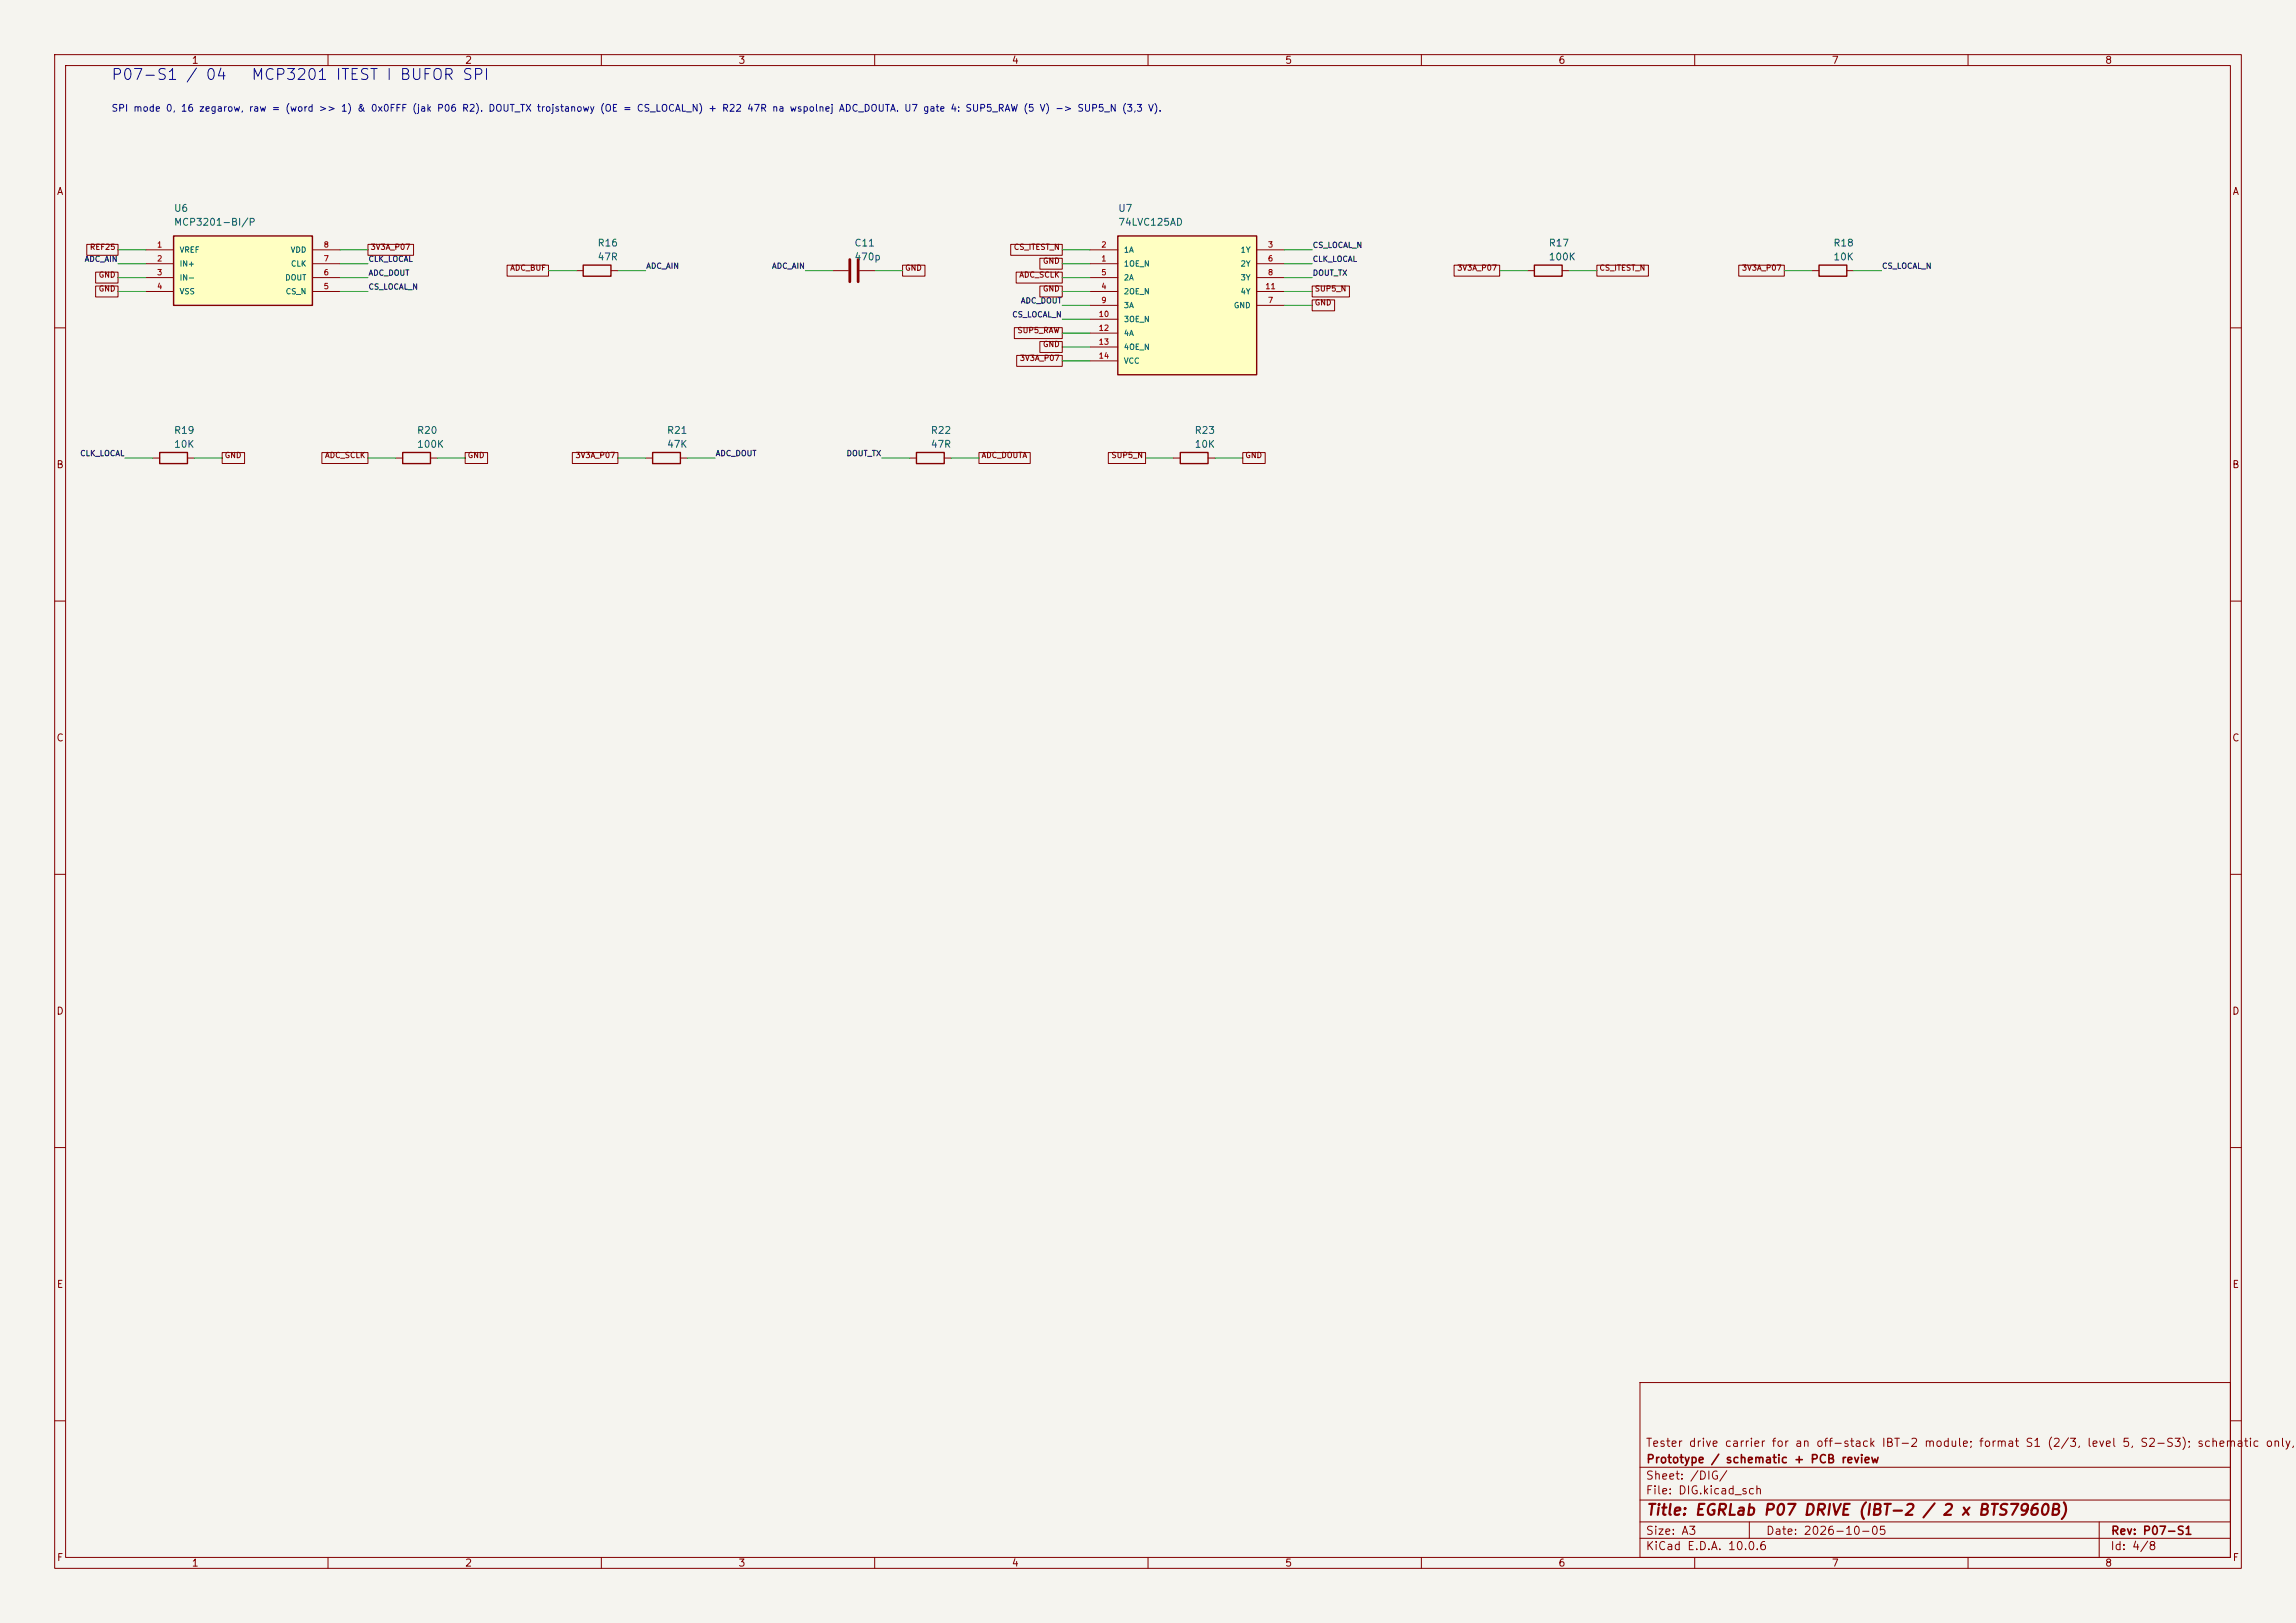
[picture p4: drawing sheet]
<svg xmlns="http://www.w3.org/2000/svg" width="420mm" height="297mm" viewBox="0 0 420 297" stroke-linecap="round" stroke-linejoin="round" font-family="sans-serif">
<defs><g id="words">
<g font-size="2" fill="#0000c2">
<text x="20.2" y="15.1">P07-S1 / 04</text>
<text x="45.8" y="15.1">MCP3201 ITEST I BUFOR SPI</text>
</g>
<text font-size="2" fill="#840000" x="301" y="277.8">Title: EGRLab P07 DRIVE (IBT-2 / 2 x BTS7960B)</text>
<g font-size="1.5" fill="#840000">
<text x="300.9" y="265.1">Tester drive carrier for an off-stack IBT-2 module; format S1 (2/3, level 5, S2-S3); schematic only,</text>
<text x="301" y="268.1">Prototype / schematic + PCB review</text>
<text x="300.9" y="273.8">File: DIG.kicad_sch</text>
<text x="300.9" y="271.1">Sheet: /DIG/</text>
<text x="300.9" y="281.2">Size: A3</text>
<text x="322.9" y="281.2">Date: 2026-10-05</text>
<text x="386" y="281.2">Rev: P07-S1</text>
<text x="300.9" y="284">KiCad E.D.A. 10.0.6</text>
<text x="385.9" y="284">Id: 4/8</text>
</g>
<g font-size="1.3" fill="#840000">
<text x="35" y="12">1</text>
<text x="85" y="12">2</text>
<text x="135" y="12">3</text>
<text x="185" y="12">4</text>
<text x="235" y="12">5</text>
<text x="285" y="12">6</text>
<text x="335" y="12">7</text>
<text x="385" y="12">8</text>
<text x="10.3" y="36">A</text>
<text x="408.3" y="36">A</text>
<text x="10.2" y="86">B</text>
<text x="408.2" y="86">B</text>
<text x="10.2" y="136">C</text>
<text x="408.2" y="136">C</text>
<text x="10.2" y="186">D</text>
<text x="408.2" y="186">D</text>
<text x="10.3" y="236">E</text>
<text x="408.3" y="236">E</text>
<text x="10.3" y="286">F</text>
<text x="35" y="287">1</text>
<text x="85" y="287">2</text>
<text x="135" y="287">3</text>
<text x="185" y="287">4</text>
<text x="235" y="287">5</text>
<text x="285" y="287">6</text>
<text x="335" y="287">7</text>
<text x="385" y="287">8</text>
<text x="408.3" y="286">F</text>
</g>
<text font-size="1.3" fill="#0000c2" x="20.3" y="20.7">SPI mode 0, 16 zegarow, raw = (word &gt;&gt; 1) &amp; 0x0FFF (jak P06 R2). DOUT_TX trojstanowy (OE = CS_LOCAL_N) + R22 47R na wspolnej ADC_DOUTA. U7 gate 4: SUP5_RAW (5 V) -&gt; SUP5_N (3,3 V).</text>
<g font-size="1.3" fill="#006464">
<text x="31.7" y="39.1">U6</text>
<text x="31.7" y="41.6">MCP3201-BI/P</text>
<text x="204.5" y="39.1">U7</text>
<text x="204.5" y="41.6">74LVC125AD</text>
<text x="109.2" y="45.4">R16</text>
<text x="109.2" y="48">47R</text>
<text x="156.2" y="45.4">C11</text>
<text x="156.2" y="48">470p</text>
<text x="283.2" y="45.4">R17</text>
<text x="283.2" y="48">100K</text>
<text x="335.3" y="45.4">R18</text>
<text x="335.3" y="48">10K</text>
<text x="31.7" y="79.7">R19</text>
<text x="31.7" y="82.2">10K</text>
<text x="76.2" y="79.7">R20</text>
<text x="76.2" y="82.2">100K</text>
<text x="121.9" y="79.7">R21</text>
<text x="121.9" y="82.2">47K</text>
<text x="170.2" y="79.7">R22</text>
<text x="170.2" y="82.2">47R</text>
<text x="218.4" y="79.7">R23</text>
<text x="218.4" y="82.2">10K</text>
</g>
<g font-size="1" fill="#840000">
<text x="16.3" y="46">REF25</text>
<text x="67.7" y="46">3V3A_P07</text>
<text x="185.4" y="46">CS_ITEST_N</text>
<text x="18" y="51">GND</text>
<text x="18" y="53.6">GND</text>
<text x="93.2" y="49.8">ADC_BUF</text>
<text x="165.5" y="49.8">GND</text>
<text x="186.4" y="51">ADC_SCLK</text>
<text x="190.7" y="48.5">GND</text>
<text x="190.7" y="53.6">GND</text>
<text x="240.4" y="53.6">SUP5_N</text>
<text x="266.5" y="49.8">3V3A_P07</text>
<text x="292.5" y="49.8">CS_ITEST_N</text>
<text x="318.5" y="49.8">3V3A_P07</text>
<text x="240.4" y="56.1">GND</text>
<text x="186" y="61.2">SUP5_RAW</text>
<text x="190.7" y="63.7">GND</text>
<text x="186.4" y="66.3">3V3A_P07</text>
<text x="41" y="84.1">GND</text>
<text x="59.4" y="84.1">ADC_SCLK</text>
<text x="85.5" y="84.1">GND</text>
<text x="105.2" y="84.1">3V3A_P07</text>
<text x="179.4" y="84.1">ADC_DOUTA</text>
<text x="203.2" y="84.1">SUP5_N</text>
<text x="227.7" y="84.1">GND</text>
</g>
<g font-size="1" fill="#a90000">
<text x="28.6" y="45.5">1</text>
<text x="59.1" y="45.5">8</text>
<text x="201.4" y="45.5">2</text>
<text x="231.8" y="45.5">3</text>
<text x="28.6" y="48.1">2</text>
<text x="28.6" y="50.6">3</text>
<text x="28.6" y="53.2">4</text>
<text x="59.1" y="53.2">5</text>
<text x="59.1" y="50.6">6</text>
<text x="59.1" y="48.1">7</text>
<text x="201.4" y="48.1">1</text>
<text x="201.4" y="53.2">4</text>
<text x="201.4" y="50.6">5</text>
<text x="231.4" y="53.2">11</text>
<text x="231.8" y="48.1">6</text>
<text x="231.8" y="50.6">8</text>
<text x="200.9" y="58.2">10</text>
<text x="201.4" y="55.7">9</text>
<text x="231.8" y="55.7">7</text>
<text x="200.9" y="60.8">12</text>
<text x="200.9" y="63.3">13</text>
<text x="200.9" y="65.9">14</text>
</g>
<g font-size="1" fill="#006464">
<text x="32.8" y="46.5">VREF</text>
<text x="53.1" y="46.5">VDD</text>
<text x="205.5" y="46.5">1A</text>
<text x="226.8" y="46.5">1Y</text>
<text x="32.8" y="49">IN+</text>
<text x="32.8" y="51.6">IN-</text>
<text x="52.1" y="51.6">DOUT</text>
<text x="53.1" y="49">CLK</text>
<text x="205.5" y="49">1OE_N</text>
<text x="205.5" y="51.6">2A</text>
<text x="226.8" y="49">2Y</text>
<text x="226.8" y="51.6">3Y</text>
<text x="32.8" y="54.1">VSS</text>
<text x="52.2" y="54.1">CS_N</text>
<text x="205.5" y="54.1">2OE_N</text>
<text x="205.5" y="56.6">3A</text>
<text x="205.5" y="59.2">3OE_N</text>
<text x="225.6" y="56.6">GND</text>
<text x="226.8" y="54.1">4Y</text>
<text x="205.5" y="61.7">4A</text>
<text x="205.5" y="64.3">4OE_N</text>
<text x="205.5" y="66.8">VCC</text>
</g>
<g font-size="1" fill="#0f0f0f">
<text x="240" y="45.6">CS_LOCAL_N</text>
<text x="15.4" y="48.2">ADC_AIN</text>
<text x="67.3" y="50.7">ADC_DOUT</text>
<text x="67.3" y="53.2">CS_LOCAL_N</text>
<text x="67.3" y="48.2">CLK_LOCAL</text>
<text x="118.1" y="49.4">ADC_AIN</text>
<text x="141.1" y="49.4">ADC_AIN</text>
<text x="240" y="48.2">CLK_LOCAL</text>
<text x="240" y="50.7">DOUT_TX</text>
<text x="344.2" y="49.4">CS_LOCAL_N</text>
<text x="185.1" y="58.3">CS_LOCAL_N</text>
<text x="186.6" y="55.8">ADC_DOUT</text>
<text x="14.6" y="83.7">CLK_LOCAL</text>
<text x="130.8" y="83.7">ADC_DOUT</text>
<text x="154.8" y="83.7">DOUT_TX</text>
</g>
</g></defs>
<path d="M0 0h420v297h-420z" fill="#f5f4ef" stroke="#f5f4ef" stroke-width=".18"/>
<g fill="none" stroke="#840000" stroke-width=".18">
<path d="M10 10h400v277h-400zM12 12h396v273h-396zM60 10v2M110 10v2M160 10v2M210 10v2M260 10v2M310 10v2M360 10v2M10 60h2M408 60h2M166.4 83.8h1.2"/>
<path d="M172.7 83.8h1.3M10 110h2M408 110h2M10 160h2M408 160h2M10 210h2M408 210h2M300 253h108v32h-108zM10 260h2M300 278.5h108M300 274.5h108M300 268.5h108"/>
<path d="M320 278.5v3M384 278.5v6.5M408 260h2M60 285v2M110 285v2M160 285v2M210 285v2M260 285v2M300 281.5h108M310 285v2M360 285v2"/>
</g>
<path d="M167.6 82.8h5.1v2h-5.1z" fill="none" stroke="#840000" stroke-width=".25"/>
<path d="M204.5 43.2h25.4v25.4h-25.4z" fill="#ffffc2"/>
<path d="M106.7 48.5h5.1v2h-5.1zM204.5 43.2h25.4v25.4h-25.4zM280.7 48.5h5v2h-5zM332.7 48.5h5.1v2h-5.1zM29.2 82.8h5.1v2h-5.1zM73.7 82.8h5v2h-5zM215.9 82.8h5.1v2h-5.1z" fill="none" stroke="#840000" stroke-width=".25"/>
<g fill="none" stroke="#840000" stroke-width=".18">
<path d="M105.4 49.5h1.3M111.8 49.5h1.2M152.4 49.5h2.8M157.2 49.5h2.8M199.4 48.3h5.1M199.4 45.7h5.1M199.4 53.3h5.1M199.4 50.8h5.1M199.4 55.9h5.1M199.4 58.4h5.1M229.9 48.3h5M229.9 45.7h5"/>
<path d="M229.9 53.3h5M229.9 50.8h5M229.9 55.9h5M279.4 49.5h1.3M285.7 49.5h1.3M331.5 49.5h1.2M337.8 49.5h1.3M199.4 61h5.1M199.4 63.5h5.1M199.4 66h5.1M27.9 83.8h1.3M34.3 83.8h1.3"/>
<path d="M72.4 83.8h1.3M78.7 83.8h1.3M214.6 83.8h1.3M221 83.8h1.2"/>
</g>
<path d="M155.4 47.5v4.1M157 47.5v4.1" fill="none" stroke="#840000" stroke-width=".51"/>
<path d="M31.7 43.2h25.4v12.7h-25.4z" fill="#ffffc2"/>
<path d="M31.7 43.2h25.4v12.7h-25.4zM119.4 82.8h5.1v2h-5.1z" fill="none" stroke="#840000" stroke-width=".25"/>
<g fill="none" stroke="#840000" stroke-width=".18">
<path d="M15.9 44.7h5.7v2h-5.7zM17.5 49.8h4.1v2h-4.1zM17.5 52.3h4.1v2h-4.1zM26.7 45.7h5M26.7 48.3h5M26.7 50.8h5M26.7 53.3h5M57.1 45.7h5.1M57.1 48.3h5.1M57.1 50.8h5.1M57.1 53.3h5.1M67.3 44.7h8.3v2h-8.3z"/>
<path d="M92.8 48.5h7.5v2h-7.5zM165.1 48.5h4.1v2h-4.1zM184.9 44.7h9.4v2h-9.4zM185.5 60h8.8v2h-8.8zM185.9 49.8h8.4v2h-8.4zM190.2 47.3h4.1v2h-4.1zM190.2 52.3h4.1v2h-4.1zM240 54.9h4.1v2h-4.1zM240 52.3h6.8v2h-6.8zM266 48.5h8.3v2h-8.3zM292.1 48.5h9.4v2h-9.4zM318.1 48.5h8.3v2h-8.3z"/>
<path d="M186 65h8.3v2h-8.3zM190.2 62.5h4.1v2h-4.1zM40.6 82.8h4.1v2h-4.1zM58.9 82.8h8.4v2h-8.4zM85.1 82.8h4.1v2h-4.1zM104.7 82.8h8.3v2h-8.3zM118.1 83.8h1.3M124.5 83.8h1.2M179.1 82.8h9.4v2h-9.4zM202.7 82.8h6.8v2h-6.8zM227.3 82.8h4.1v2h-4.1z"/>
</g>
<g fill="none" stroke="#009600" stroke-width=".18">
<path d="M21.6 48.3h5.1M21.6 45.7h5.1M21.6 53.3h5.1M21.6 50.8h5.1M62.2 48.3h5.1M62.2 45.7h5.1M62.2 53.3h5.1M62.2 50.8h5.1M100.3 49.5h5.1M113 49.5h5.1M147.3 49.5h5.1M160 49.5h5.1"/>
<path d="M194.3 58.4h5.1M194.3 55.9h5.1M194.3 48.3h5.1M194.3 45.7h5.1M194.3 53.3h5.1M194.3 50.8h5.1M234.9 55.9h5.1M234.9 48.3h5.1M234.9 45.7h5.1M234.9 53.3h5.1M234.9 50.8h5.1M274.3 49.5h5.1"/>
<path d="M287 49.5h5.1M326.4 49.5h5.1M339.1 49.5h5.1M194.3 66h5.1M194.3 63.5h5.1M194.3 61h5.1M22.9 83.8h5M35.6 83.8h5M67.3 83.8h5.1M80 83.8h5.1M113 83.8h5.1M125.7 83.8h5.1"/>
<path d="M161.3 83.8h5.1M174 83.8h5.1M209.5 83.8h5.1M222.2 83.8h5.1"/>
</g>
<use href="#words"/>
</svg>
